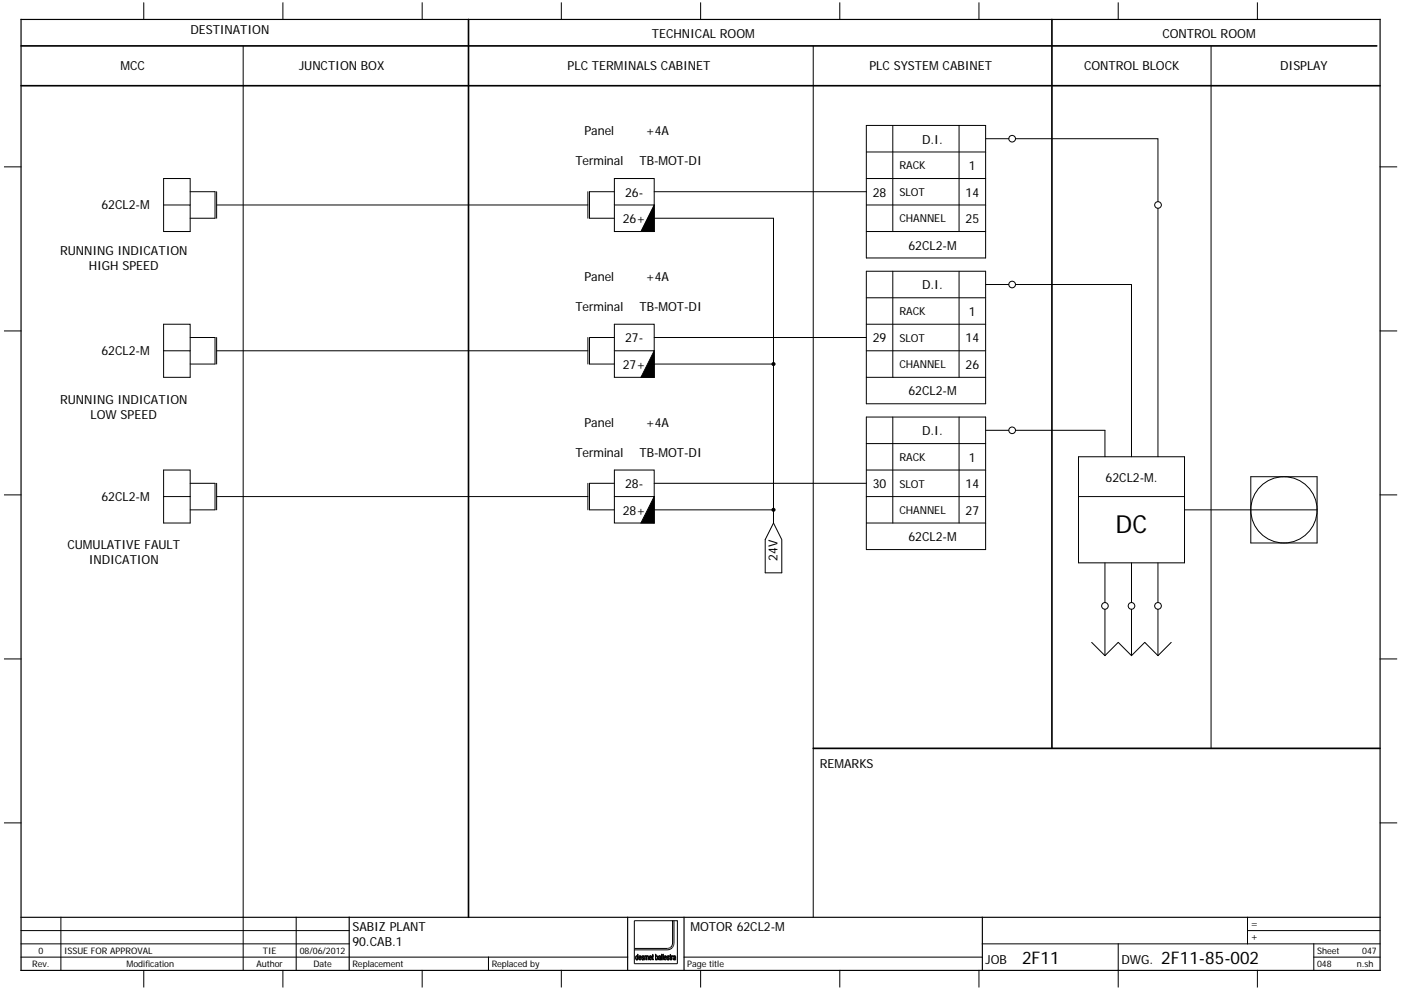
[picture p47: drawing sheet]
<svg xmlns="http://www.w3.org/2000/svg" width="297mm" height="210mm" viewBox="0 0 297 210" stroke-linecap="round" stroke-linejoin="round" font-family="sans-serif">
<defs><g id="words">
<text font-size="5.3" x="236.5" y="113">DC</text>
<g font-size="3.7">
<text x="216.7" y="204.4">2F11</text>
<text x="246.2" y="204.4">2F11-85-002</text>
</g>
<g font-size="2.6">
<text x="40.4" y="7.2">DESTINATION</text>
<text x="138.2" y="8">TECHNICAL ROOM</text>
<text x="246.4" y="8">CONTROL ROOM</text>
<text x="25.6" y="14.8">MCC</text>
<text x="63.4" y="14.8">JUNCTION BOX</text>
<text x="120.4" y="14.8">PLC TERMINALS CABINET</text>
<text x="184.3" y="14.8">PLC SYSTEM CABINET</text>
<text x="229.8" y="14.8">CONTROL BLOCK</text>
<text x="271.4" y="14.8">DISPLAY</text>
<text x="123.9" y="28.7">Panel</text>
<text x="136.9" y="28.7">+4A</text>
<text x="122" y="35">Terminal</text>
<text x="135.6" y="35">TB-MOT-DI</text>
<text x="195.5" y="30.4">D.I.</text>
<text x="132.5" y="41.7">26-</text>
<text x="185" y="41.7">28</text>
<text x="204.7" y="41.7">14</text>
<text x="205.4" y="36.1">1</text>
<text x="21.5" y="44.3">62CL2-M</text>
<text x="132.1" y="47.3">26+</text>
<text x="204.7" y="47.3">25</text>
<text x="192.6" y="52.9">62CL2-M</text>
<text x="12.7" y="54.1">RUNNING INDICATION</text>
<text x="18.9" y="57.3">HIGH SPEED</text>
<text x="123.9" y="59.6">Panel</text>
<text x="136.9" y="59.6">+4A</text>
<text x="122" y="66">Terminal</text>
<text x="135.6" y="66">TB-MOT-DI</text>
<text x="195.5" y="61.4">D.I.</text>
<text x="205.4" y="67">1</text>
<text x="21.5" y="75.2">62CL2-M</text>
<text x="132.5" y="72.6">27-</text>
<text x="185" y="72.6">29</text>
<text x="204.7" y="72.6">14</text>
<text x="132.1" y="78.2">27+</text>
<text x="192.6" y="83.9">62CL2-M</text>
<text x="204.7" y="78.2">26</text>
<text x="12.7" y="85.6">RUNNING INDICATION</text>
<text x="19.2" y="88.8">LOW SPEED</text>
<text x="123.9" y="90.6">Panel</text>
<text x="136.9" y="90.6">+4A</text>
<text x="195.5" y="92.3">D.I.</text>
<text x="122" y="96.9">Terminal</text>
<text x="135.6" y="96.9">TB-MOT-DI</text>
<text x="205.4" y="97.9">1</text>
<text x="21.5" y="106.2">62CL2-M</text>
<text x="132.5" y="103.5">28-</text>
<text x="185" y="103.5">30</text>
<text x="204.7" y="103.5">14</text>
<text x="234.4" y="102.1">62CL2-M.</text>
<text x="132.1" y="109.2">28+</text>
<text x="204.7" y="109.2">27</text>
<text x="14.3" y="116.5">CUMULATIVE FAULT</text>
<text x="18.8" y="119.7">INDICATION</text>
<text x="164.8" y="118.9" transform="rotate(-90 164.8 118.9)">24V</text>
<text x="192.6" y="114.8">62CL2-M</text>
<text x="173.8" y="162.9">REMARKS</text>
<text x="74.7" y="197.4">SABIZ PLANT</text>
<text x="146.4" y="197.4">MOTOR 62CL2-M</text>
<text x="74.7" y="200.6">90.CAB.1</text>
<text x="209" y="204.4">JOB</text>
<text x="237.8" y="204.4">DWG.</text>
</g>
<g font-size="2.3">
<text x="190.7" y="35.9">RACK</text>
<text x="190.7" y="41.6">SLOT</text>
<text x="190.7" y="47.2">CHANNEL</text>
<text x="190.7" y="66.9">RACK</text>
<text x="190.7" y="72.5">SLOT</text>
<text x="190.7" y="78.1">CHANNEL</text>
<text x="190.7" y="97.8">RACK</text>
<text x="190.7" y="103.4">SLOT</text>
<text x="190.7" y="109">CHANNEL</text>
</g>
<g font-size="2.1">
<text x="265.2" y="196.7">=</text>
<text x="265.2" y="199.5">+</text>
</g>
<g font-size="1.9">
<text x="8.1" y="202.3">0</text>
<text x="13.6" y="202.3">ISSUE FOR APPROVAL</text>
<text x="55.7" y="202.3">TIE</text>
<text x="63.5" y="202.3">08/06/2012</text>
<text x="279.2" y="202.3">Sheet</text>
<text x="288.8" y="202.3">047</text>
<text x="6.8" y="205.1">Rev.</text>
<text x="26.8" y="205.1">Modification</text>
<text x="54.4" y="205.1">Author</text>
<text x="66.4" y="205.1">Date</text>
<text x="74.7" y="205.1">Replacement</text>
<text x="104.3" y="205.1">Replaced by</text>
<text x="145.7" y="205.1">Page title</text>
<text x="279.2" y="205.1">048</text>
<text x="287.7" y="205.1">n.sh</text>
</g>
</g></defs>
<path d="M209.8 .5l-209 209M296.2 .6l-295.4 208.8M.8 209.2l.3 .3" fill="none" stroke="#fff" stroke-width=".21"/>
<g fill="none" stroke="#010101" stroke-width=".21">
<path d="M30.5 .6v3.5M60 .6v3.5M89.5 .6v3.5M119 .6v3.5M148.5 .6v3.5M178.1 .6v3.5M207.6 .6v3.5M237.1 .6v3.5M266.6 .6v3.5M.9 35.4h3.6M292.6 35.4h3.5M.9 70.2h3.6"/>
<path d="M292.6 70.2h3.5M.9 105h3.6M292.6 105h3.5M.9 139.8h3.6M292.6 139.8h3.5M.9 174.5h3.6M292.6 174.5h3.5M4.5 197.4h69.5M12.9 194.6v11.2M51.6 194.6v11.2M62.8 194.6v11.2M134.5 195.3h8.1v5a1.08 1.08 0 0 1-1.1 .9h-7z"/>
<path d="M264.5 197.4h28.1M264.5 194.6v5.6M4.5 203h128.6M4.5 200.2h69.5M30.5 205.8v3.5M60 205.8v3.5M89.5 205.8v3.5M103.6 203v2.8M119 205.8v3.5M135.6 203.4h.1M135.6 203.4l.1 .1M135.6 202.8h.2l.1 .3h-.4z"/>
<path d="M135.7 203.5h.1M135.9 202.8h.1M135.9 202.8l.1 .4-.2-.1v.1h-.3l.1 .2M135.9 202.8a.4 .4 0 0 0-.5 .2 .4 .4 0 0 0 .1 .5l.2 .1 .3-.3-.3 .2M148.5 205.8v3.5M178.1 205.8v3.5M207.6 205.8v3.5M208.3 200.2h84.3M237.1 200.2v9.1M266.6 205.8v3.5M278.6 203h14M278.6 200.2v5.6"/>
</g>
<path d="M4.5 4.1h288.1v201.7h-288.1zM4.5 194.6h288.1M74 194.6v11.2M133.1 194.6v11.2M145 194.6v11.2M208.3 194.6v11.2" fill="none" stroke="#010101" stroke-width=".25"/>
<path d="M135.6 202.7l.3 .2 .1 .3h-.2v-.3l-.2-.1-.1 .3h.3v.1h-.3l.1 .2 .1 .1 .3-.2a.32 .32 0 0 1-.5 .3 .32 .32 0 0 1-.1-.5z" fill="#010101"/>
<path d="M137.8 202.7a.43 .43 0 0 0-.2 .6 .43 .43 0 0 0 .5 .2l.1-.2-.3 .2-.1-.1M137.8 203.4h.1M137.8 202.8h.2l.1 .3h-.4zM137.8 202.7l.3 .1M137.8 202.7h.1M138.1 202.8h.1M138.1 202.8l.1 .4h-.2v-.1v.1h-.3l.1 .2" fill="none" stroke="#010101" stroke-width=".21"/>
<path d="M137.7 202.8l.3-.1 .1 .1 .1 .4h-.2l.1-.1-.1-.3-.2 .1-.1 .2h.3v.1h-.3l.1 .3 .4-.2-.3 .3-.2-.2z" fill="#010101"/>
<path d="M139.1 203.3h.1M139.1 203.3v-.1a.24 .24 0 0 1 0-.3 .24 .24 0 0 1 .3 0 .24 .24 0 0 1 0 .4l-.2 .2M139.1 203.3l.1 .2M139.2 203.5v.1M139.2 203.5h.1M139.3 202.7h.1M139.4 202.7l.1 .2M139.4 202.7l-.3 .1-.1-.4v1.2l.1-.1 .1 .1M139.5 202.9l-.1 .5-.2 .2M139.5 202.9h.1" fill="none" stroke="#010101" stroke-width=".21"/>
<path d="M139 202.4l.1 .4a.43 .43 0 0 1 .4 .3 .43 .43 0 0 1-.2 .5v-.8a.44 .44 0 0 0-.1 .8l-.1-.1-.1 .1z" fill="#010101"/>
<g fill="none" stroke="#010101" stroke-width=".21">
<path d="M139.7 203.1l-.1 .3 .2 .2M139.7 202.7h.3l.1 .2v.7l-.1-.1-.2 .1M139.7 202.7h.1M139.7 202.7l-.1 .2 .3-.1 .1 .1-.3 .2M139.7 203.1h.1M139.8 203.5v.1zM139.9 203.4v.1M140 202.7h.1"/>
<circle cx="139.9" cy="203.3" r=".17"/>
</g>
<path d="M139.7 202.7l.4 .1v.8l-.1-.1-.2 .1 .2-.5-.3 .2 .1 .3-.2-.1v-.3l.4-.2-.1-.2-.3 .1z" fill="#010101"/>
<path d="M140.9 203.4h.1M140.9 203.4l.1 .1M140.9 202.8h.2l.1 .3h-.3zM141 203.5h.1M141.2 202.8h.1M141.2 202.8l.1 .4h-.2v-.1l-.2 .1v.2M141.2 202.8a.4 .4 0 0 0-.5 .2 .4 .4 0 0 0 .2 .5l.2 .1 .2-.3-.2 .2" fill="none" stroke="#010101" stroke-width=".21"/>
<path d="M141 202.7l.3 .2v.2l-.2 .1 .1-.3h-.3v.2h.2l-.2 .1 .1 .3 .3-.2-.2 .3a.49 .49 0 0 1-.4-.4 .49 .49 0 0 1 .3-.5z" fill="#010101"/>
<g fill="none" stroke="#010101" stroke-width=".21">
<path d="M142.9 202.7l.3 .1 .1 .8-.6-.1 .1-.3 .2-.1M142.9 202.7h.1M142.9 202.7l-.2 .2 .4-.1v.3M142.9 203.1h.1M143 203.1h.1M143.1 202.7h.1"/>
<circle cx="143.1" cy="203.3" r=".17"/>
</g>
<path d="M142.8 202.8h.4l.1 .8h-.3l.1-.5-.2 .2 .1 .3-.3-.1 .1-.3 .3-.2-.1-.2-.3 .1z" fill="#010101"/>
<path d="M134.9 203.4h.1M134.9 203.4v-.5a.3 .3 0 0 1 .3 .2 .3 .3 0 0 1-.2 .4M134.9 203.4l.1 .1M134.9 202.7a.58 .58 0 0 0 .1 .9v-.1M135 202.7l.2 .1 .1-.4v1.2l-.1-.1-.2 .1v-.1M135 202.7h-.1M135 203.5h.1" fill="none" stroke="#010101" stroke-width=".21"/>
<path d="M135.2 202.4l.1 1.2-.1-.1-.2 .1 .2-.3-.2-.5-.1 .2 .1 .6a.48 .48 0 0 1-.2-.5 .48 .48 0 0 1 .3-.4l.1 .1z" fill="#010101"/>
<path d="M136.2 203.4h.1M136.2 203.5h.1M136.3 203.5h.1M136.4 202.7h.1M136.4 202.7a.28 .28 0 0 0-.3 .3 .28 .28 0 0 0 .3 .3l-.1 .2M136.4 202.7l.1 .2-.2-.1-.1 .2a.32 .32 0 0 1 .4 .3 .32 .32 0 0 1-.4 .3l-.1-.3 .1 .1" fill="none" stroke="#010101" stroke-width=".21"/>
<path d="M136.1 202.8l.3-.1 .1 .2-.2-.1-.1 .2a.32 .32 0 0 1 .4 .3 .32 .32 0 0 1-.4 .3l-.1-.3 .2 .2 .2-.2-.4-.2z" fill="#010101"/>
<path d="M136.7 202.7l.1 .1 .2-.1 .1 .1 .3-.1 .1 .9-.1-.8-.2 .1-.1 .7v-.7l-.2-.1-.2 .8zM137 202.7h.1M137.2 202.9h.1" fill="none" stroke="#010101" stroke-width=".21"/>
<path d="M136.7 202.7l.1 .1 .2-.1 .1 .1 .3-.1 .1 .9-.2-.8-.1 .2v.6l-.2-.8-.2 .1-.1 .7z" fill="#010101"/>
<path d="M138.3 202.5l.1-.1 .2 .3v.9l-.3-.1zM138.4 203.4h.1" fill="none" stroke="#010101" stroke-width=".21"/>
<path d="M138.3 202.5l.1-.1 .2 .3v.9l-.3-.1z" fill="#010101"/>
<path d="M140.3 202.4l.1 1.2z" fill="none" stroke="#010101" stroke-width=".21"/>
<path d="M140.3 202.4l.1 1.2z" fill="#010101"/>
<path d="M140.5 202.4l.1 1.2z" fill="none" stroke="#010101" stroke-width=".21"/>
<path d="M140.5 202.4l.1 1.2z" fill="#010101"/>
<path d="M141.6 203.4h.1M141.6 203.5h.1M141.7 203.5h.1M141.8 202.7l.1 .2-.2-.1-.2 .2a.32 .32 0 0 1 .4 .3 .32 .32 0 0 1-.3 .3l-.2-.3 .2 .1M141.8 202.7h.1M141.8 202.7a.28 .28 0 0 0-.4 .3 .28 .28 0 0 0 .4 .3l-.1 .2" fill="none" stroke="#010101" stroke-width=".21"/>
<path d="M141.5 202.8l.3-.1 .1 .2-.2-.1-.2 .2a.31 .31 0 0 1 .5 .3 .31 .31 0 0 1-.5 .2l-.1-.2 .3 .2 .1-.1-.3-.3z" fill="#010101"/>
<path d="M142.1 202.5l.1-.1 .1 .3v.9l-.2-.1zM142.2 203.4h.1" fill="none" stroke="#010101" stroke-width=".21"/>
<path d="M142.1 202.5l.1-.1 .1 .3v.9l-.2-.1z" fill="#010101"/>
<path d="M142.4 202.7l.1 .1 .2-.1-.2 .2v.7zM142.7 202.7h.1" fill="none" stroke="#010101" stroke-width=".21"/>
<path d="M142.4 202.7l.1 .1 .2-.1-.2 .2v.7z" fill="#010101"/>
<g fill="none" stroke="#010101" stroke-width=".21">
<path d="M51.6 9.7v184.9M172.4 9.7v184.9M256.8 9.7v149M130.3 37.9h8.4v11.2h-8.4zM183.7 26.6h25.3v28.1h-25.3zM183.7 32.2h25.3M183.7 37.9h25.3M189.3 26.6v22.5M203.3 26.6v22.5M209 29.4h4.9M215.3 29.4h30.2v13.4M34.7 43.5h5.6v5.6h-5.6v-11.2h5.6v5.6"/>
<path d="M130.3 43.5h8.4M138.7 46.3h25.3v64.6M138.7 43.5l-2.8 5.6h2.8M138.7 40.7h45M138.7 43.5v5.6M183.7 43.5h25.3M183.7 49.1h25.3M183.7 57.5h25.3v28.1h-25.3zM189.3 57.5v22.5M203.3 57.5v22.5M245.5 44.2v52.7M40.3 74.4v-5.6h-5.6v11.2h5.6v-5.6h-5.6"/>
<path d="M130.3 68.8h8.4v11.2h-8.4zM130.3 74.4h8.4M138.7 71.6h45M138.7 77.2h25.6M183.7 74.4h25.3M183.7 63.2h25.3M183.7 68.8h25.3M209 60.3h4.9M215.3 60.3h24.6v36.6M130.3 99.7h8.4v11.2h-8.4zM183.7 80h25.3M183.7 88.5h25.3v28.1h-25.3z"/>
<path d="M183.7 94.1h25.3M183.7 99.7h25.3M189.3 88.5v22.4M203.3 88.5v22.4M209 91.3h4.9M215.3 91.3h19v5.6M228.7 96.9h22.4v22.5h-22.4zM34.7 105.3h5.6v5.6h-5.6v-11.2h5.6v5.6M130.3 105.3h8.4M138.7 108.1h25.6M138.7 102.5h45M164 110.9l1.8 3.5v7.1h-3.6v-7.1z"/>
<path d="M183.7 105.3h25.3M183.7 110.9h25.3M228.7 105.3h22.4M234.3 119.4v8.4M239.9 119.4v8.4M245.5 119.4v8.4M251.1 108.1h28.1M265.2 101.1h14v14.1h-14zM231.5 136.2l2.8 2.9M234.3 129.2v9.9M234.3 139.1l2.8-2.9 2.8 2.9M239.9 129.2v9.9"/>
<path d="M239.9 139.1l2.8-2.9 2.8 2.9M245.5 129.2v9.9M248.3 136.2l-2.8 2.9M142.6 195.3h.3M142.9 195.3v4.8a1.41 1.41 0 0 1-1.4 1.4h-7M142.9 195.3h.7v9.1h-9.1v-3.2M145 203h63.3"/>
<circle cx="214.6" cy="29.4" r=".7"/>
<circle cx="245.5" cy="43.5" r=".7"/>
<circle cx="214.6" cy="60.3" r=".7"/>
<circle cx="214.6" cy="91.3" r=".7"/>
<circle cx="272.2" cy="108.1" r="7"/>
<circle cx="234.3" cy="128.5" r=".7"/>
<circle cx="239.9" cy="128.5" r=".71"/>
<circle cx="245.5" cy="128.5" r=".71"/>
</g>
<g fill="none" stroke="#010101" stroke-width=".35">
<path d="M4.5 18.2h288.1M4.5 9.7h287.4M99.3 4.1v190.5M223 4.1v154.6M172.4 158.7h120.2"/>
<circle cx="164" cy="77.2" r=".25"/>
<circle cx="164" cy="108.1" r=".25"/>
</g>
<path d="M138.7 43.5v5.6h-2.8z" fill="#010101"/>
<path d="M138.7 74.4v5.6h-2.8z" fill="none" stroke="#010101" stroke-width=".21"/>
<path d="M138.7 74.4v5.6h-2.8z" fill="#010101"/>
<path d="M138.7 105.3v5.6h-2.8z" fill="none" stroke="#010101" stroke-width=".21"/>
<path d="M138.7 105.3v5.6h-2.8z" fill="#010101"/>
<g fill="none" stroke="#010101" stroke-width=".21">
<path d="M40.3 40.7h5.3v5.6h-5.3M45.9 43.5h78.7M45.9 40.7v5.6M124.6 40.7v5.6M130.3 40.7h-5.3v5.6h5.3M40.3 71.6h5.3v5.6h-5.3M45.9 71.6v5.6M45.9 74.4h78.7M124.6 71.6v5.6M130.3 71.6h-5.3v5.6h5.3M40.3 102.5h5.3v5.6h-5.3M45.9 102.5v5.6"/>
<path d="M45.9 105.3h78.7M124.6 102.5v5.6M130.3 102.5h-5.3v5.6h5.3"/>
</g>
<use href="#words"/>
</svg>
